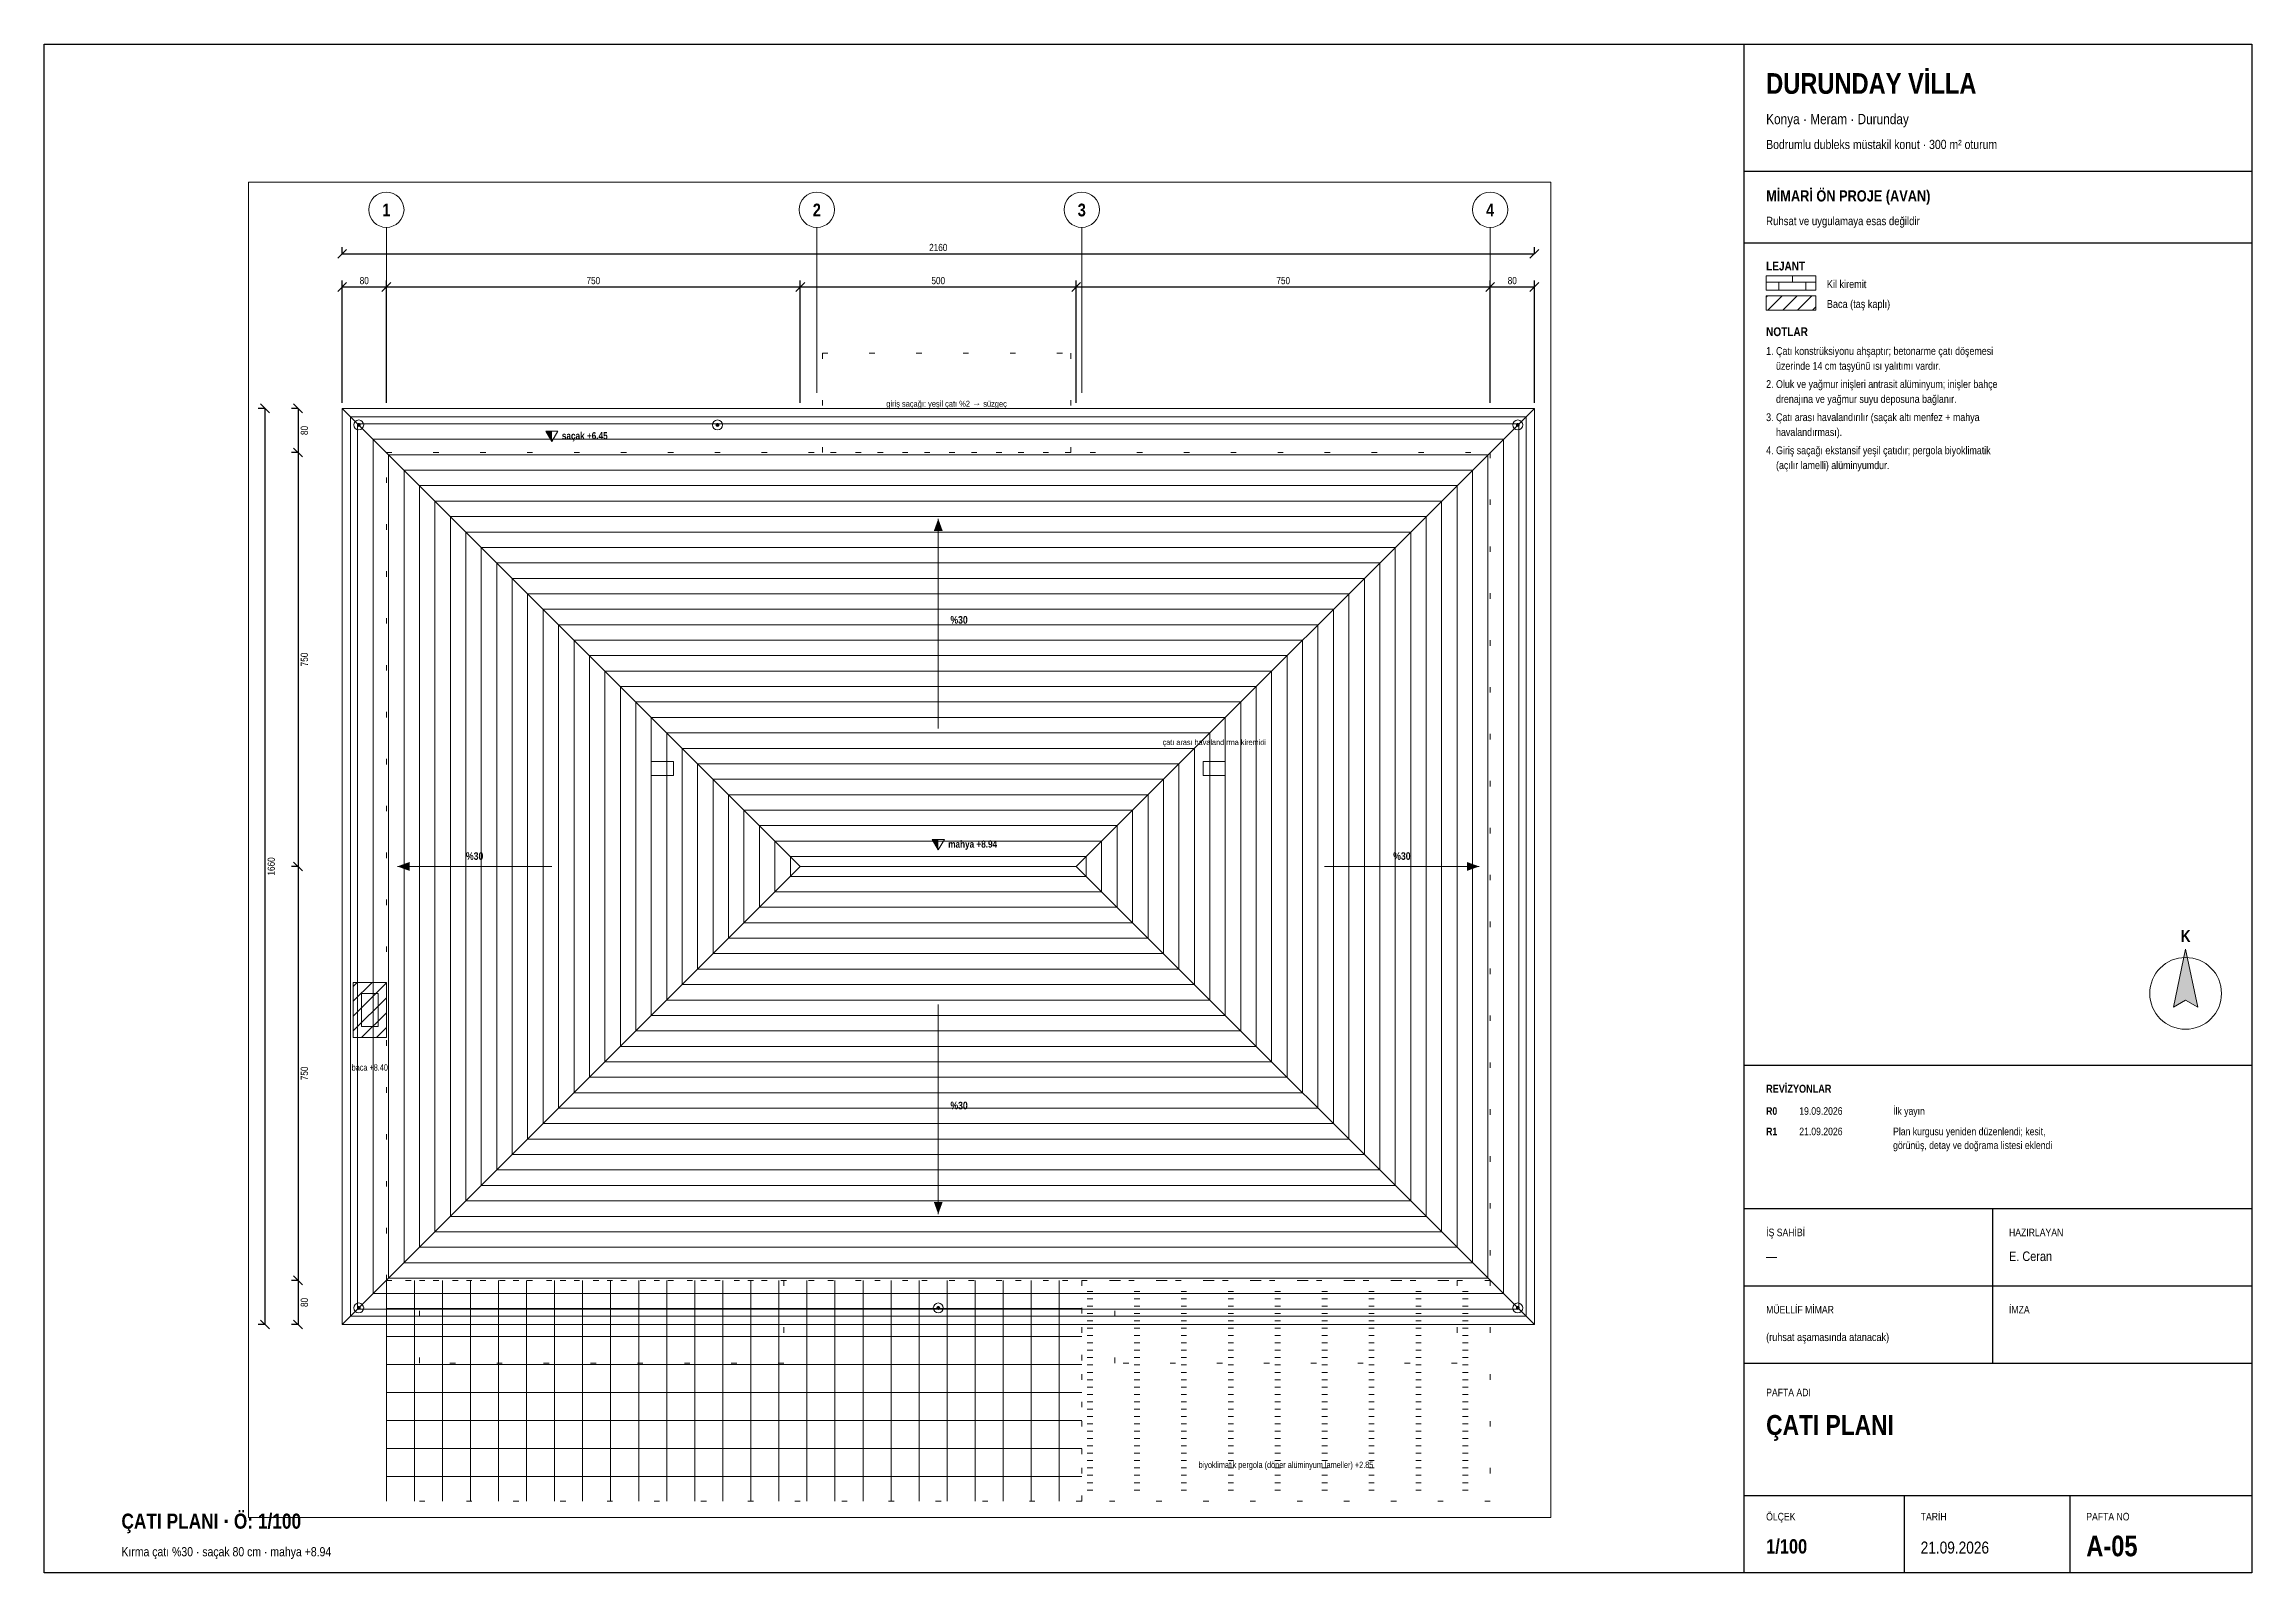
# Paper-space layout 'A-05 CATI PLANI' of a CAD drawing. Header units: centimetres, sheet in millimetres. Extents: x 10 to 410, y 10 to 287.
# The model-space entities are those that its viewports show. They can reach past a viewport. Long polylines and large blocks are cut down to what shows.
import ezdxf
from ezdxf.enums import TextEntityAlignment as Align

# ---------------------------------------------------------------- set-up
doc = ezdxf.new("R2010")
doc.units = ezdxf.units.CM
doc.header["$LTSCALE"] = 0.25
doc.linetypes.add('ACAD_ISO02W100', pattern=[15, 12, -3])
doc.linetypes.add('ACAD_ISO07W100', pattern=[3, 0, -3])
for name, color, linetype, lineweight in [('M-BACA-TUGLA', 116, 'Continuous', 9), ('M-BACA-TUGLA-T', 8, 'Continuous', 5), ('M-CKAP-KIREMIT', 66, 'Continuous', 9), ('M-GOST-AKSPOZ', 1, 'Continuous', 9), ('M-GOST-ANTET', 176, 'Continuous', 25), ('M-GOST-ANTETYAZI', 177, 'Continuous', 9), ('M-GOST-DISOLCU', 40, 'Continuous', 9), ('M-GOST-IZDUSUM', 80, 'ACAD_ISO07W100', 18), ('M-GOST-KUZEYOKU', 1, 'Continuous', 9), ('M-GOST-LEJANT', 173, 'Continuous', 9), ('M-GOST-PLANKOT', 46, 'Continuous', 9), ('M-GOST-YAZI', 2, 'Continuous', 9), ('M-OLUK-SAC', 194, 'Continuous', 9), ('M-YIBO-SAC', 12, 'Continuous', 9)]:
    doc.layers.add(name, color=color, linetype=linetype, lineweight=lineweight)
doc.layers.add('M-GOST-VPORT', color=8, linetype='Continuous', lineweight=9, plot=False)
doc.styles.add('YAZI', font='arialn.ttf')
doc.styles.add('YAZI-KALIN', font='arialnb.ttf')
doc.dimstyles.new('MIMARI-1-100', dxfattribs={"dimscale": 10, "dimtxt": 1.296, "dimasz": 2.5, "dimexe": 1.2, "dimexo": 0, "dimgap": 0.5, "dimtad": 1, "dimdec": 0, "dimtxsty": 'YAZI', "dimtsz": 0.8, "dimcen": 2.5, "dimclrd": 256, "dimclre": 256, "dimclrt": 256, "dimazin": 3, "dimtfac": 1, "dimtmove": 0, "dimatfit": 3})

msp = doc.modelspace()

# ---------------------------------------------------------------- hatches: boundary and pattern name
at = {"layer": 'M-BACA-TUGLA-T'}
h = msp.add_hatch(dxfattribs=at)
h.set_pattern_fill('ANSI31', scale=6)
h.paths.add_polyline_path([(-60, 540), (0, 540), (0, 440), (-60, 440)])
at = {"layer": 'M-GOST-IZDUSUM'}
h = msp.add_hatch(dxfattribs=at)
h.set_pattern_fill('NET', scale=16)
h.paths.add_polyline_path([(0, 0), (1260, 0), (1260, -400), (0, -400)])
at = {"layer": 'M-GOST-PLANKOT'}
h = msp.add_hatch(color=256, dxfattribs=at)
h.dxf.hatch_style = 1
h.paths.add_polyline_path([(289, 1539), (300, 1539), (300, 1520)])
h = msp.add_hatch(color=256, dxfattribs=at)
h.dxf.hatch_style = 1
h.paths.add_polyline_path([(989, 799), (1000, 799), (1000, 780)])
at = {"layer": 'M-GOST-YAZI'}
h = msp.add_hatch(color=256, dxfattribs=at)
h.dxf.hatch_style = 1
h.paths.add_polyline_path([(1000, 1380), (992, 1358), (1008, 1358)])
h = msp.add_hatch(color=256, dxfattribs=at)
h.dxf.hatch_style = 1
h.paths.add_polyline_path([(20, 750), (42, 742), (42, 758)])
h = msp.add_hatch(color=256, dxfattribs=at)
h.dxf.hatch_style = 1
h.paths.add_polyline_path([(1980, 750), (1958, 758), (1958, 742)])
h = msp.add_hatch(color=256, dxfattribs=at)
h.dxf.hatch_style = 1
h.paths.add_polyline_path([(1000, 120), (1008, 142), (992, 142)])
at = {"layer": 'M-YIBO-SAC'}
h = msp.add_hatch(color=256, dxfattribs=at)
h.dxf.hatch_style = 1
edge = h.paths.add_edge_path()
edge.add_arc((-50, 1550), 3.5, 0, 360)
h = msp.add_hatch(color=256, dxfattribs=at)
h.dxf.hatch_style = 1
edge = h.paths.add_edge_path()
edge.add_arc((600, 1550), 3.5, 0, 360)
h = msp.add_hatch(color=256, dxfattribs=at)
h.dxf.hatch_style = 1
edge = h.paths.add_edge_path()
edge.add_arc((2050, 1550), 3.5, 0, 360)
h = msp.add_hatch(color=256, dxfattribs=at)
h.dxf.hatch_style = 1
edge = h.paths.add_edge_path()
edge.add_arc((-50, -50), 3.5, 0, 360)
h = msp.add_hatch(color=256, dxfattribs=at)
h.dxf.hatch_style = 1
edge = h.paths.add_edge_path()
edge.add_arc((1000, -50), 3.5, 0, 360)
h = msp.add_hatch(color=256, dxfattribs=at)
h.dxf.hatch_style = 1
edge = h.paths.add_edge_path()
edge.add_arc((2050, -50), 3.5, 0, 360)

# ---------------------------------------------------------------- linework, layer by layer
at = {"layer": 'M-BACA-TUGLA'}
for points in [[(-60, 540), (0, 540), (0, 440), (-60, 440)], [(-45, 520), (-15, 520), (-15, 460), (-45, 460)]]:
    msp.add_lwpolyline(points, close=True, dxfattribs=at)
at = {"layer": 'M-CKAP-KIREMIT'}
for p, q in [((-80, 1580), (750, 750)), ((2080, 1580), (1250, 750)), ((-52, 1552), (2052, 1552)), ((-52, 1552), (-52, -52)), ((-24, 1524), (2024, 1524)), ((-24, 1524), (-24, -24)), ((2024, 1524), (2024, -24)), ((2052, 1552), (2052, -52)), ((4, 1496), (1996, 1496)), ((4, 1496), (4, 4)), ((1996, 1496), (1996, 4)), ((32, 1468), (1968, 1468)), ((32, 1468), (32, 32)), ((60, 1440), (1940, 1440)), ((60, 1440), (60, 60)), ((1940, 1440), (1940, 60)), ((1968, 1468), (1968, 32)), ((88, 1412), (1912, 1412)), ((88, 1412), (88, 88)), ((1912, 1412), (1912, 88)), ((116, 1384), (1884, 1384)), ((116, 1384), (116, 116)), ((1884, 1384), (1884, 116)), ((144, 1356), (1856, 1356)), ((144, 1356), (144, 144)), ((172, 1328), (1828, 1328)), ((172, 1328), (172, 172)), ((1828, 1328), (1828, 172)), ((1856, 1356), (1856, 144)), ((200, 1300), (1800, 1300)), ((200, 1300), (200, 200)), ((1800, 1300), (1800, 200)), ((228, 1272), (1772, 1272)), ((228, 1272), (228, 228)), ((256, 1244), (1744, 1244)), ((256, 1244), (256, 256)), ((1744, 1244), (1744, 256)), ((1772, 1272), (1772, 228)), ((284, 1216), (1716, 1216)), ((284, 1216), (284, 284)), ((1716, 1216), (1716, 284)), ((312, 1188), (1688, 1188)), ((312, 1188), (312, 312)), ((340, 1160), (1660, 1160)), ((340, 1160), (340, 340)), ((1660, 1160), (1660, 340)), ((1688, 1188), (1688, 312)), ((368, 1132), (1632, 1132)), ((368, 1132), (368, 368)), ((1632, 1132), (1632, 368)), ((396, 1104), (1604, 1104)), ((396, 1104), (396, 396)), ((1604, 1104), (1604, 396)), ((424, 1076), (1576, 1076)), ((424, 1076), (424, 424)), ((452, 1048), (1548, 1048)), ((452, 1048), (452, 452)), ((1548, 1048), (1548, 452)), ((1576, 1076), (1576, 424)), ((480, 1020), (1520, 1020)), ((480, 1020), (480, 480)), ((1520, 1020), (1520, 480)), ((508, 992), (1492, 992)), ((508, 992), (508, 508)), ((536, 964), (1464, 964)), ((536, 964), (536, 536)), ((1464, 964), (1464, 536)), ((1492, 992), (1492, 508)), ((564, 936), (1436, 936)), ((564, 936), (564, 564)), ((1436, 936), (1436, 564)), ((592, 908), (1408, 908)), ((592, 908), (592, 592)), ((620, 880), (1380, 880)), ((620, 880), (620, 620)), ((1380, 880), (1380, 620)), ((1408, 908), (1408, 592)), ((648, 852), (1352, 852)), ((648, 852), (648, 648)), ((1352, 852), (1352, 648)), ((676, 824), (1324, 824)), ((676, 824), (676, 676)), ((1324, 824), (1324, 676)), ((704, 796), (1296, 796)), ((704, 796), (704, 704)), ((732, 768), (1268, 768)), ((732, 768), (732, 732)), ((1268, 768), (1268, 732)), ((1296, 796), (1296, 704)), ((-80, -80), (750, 750)), ((732, 732), (1268, 732)), ((750, 750), (1250, 750)), ((2080, -80), (1250, 750)), ((704, 704), (1296, 704)), ((648, 648), (1352, 648)), ((676, 676), (1324, 676)), ((620, 620), (1380, 620)), ((564, 564), (1436, 564)), ((592, 592), (1408, 592)), ((536, 536), (1464, 536)), ((480, 480), (1520, 480)), ((508, 508), (1492, 508)), ((452, 452), (1548, 452)), ((424, 424), (1576, 424)), ((368, 368), (1632, 368)), ((396, 396), (1604, 396)), ((340, 340), (1660, 340)), ((284, 284), (1716, 284)), ((312, 312), (1688, 312)), ((256, 256), (1744, 256)), ((200, 200), (1800, 200)), ((228, 228), (1772, 228)), ((172, 172), (1828, 172)), ((144, 144), (1856, 144)), ((88, 88), (1912, 88)), ((116, 116), (1884, 116)), ((60, 60), (1940, 60)), ((4, 4), (1996, 4)), ((32, 32), (1968, 32)), ((-24, -24), (2024, -24)), ((-52, -52), (2052, -52))]:
    msp.add_line(p, q, dxfattribs=at)
for points in [[(-80, 1580), (2080, 1580), (1250, 750), (750, 750)], [(-80, 1580), (-80, -80), (750, 750)], [(2080, 1580), (2080, -80), (1250, 750)], [(480, 940), (520, 940), (520, 915), (480, 915)], [(1480, 940), (1520, 940), (1520, 915), (1480, 915)], [(-80, -80), (2080, -80), (1250, 750), (750, 750)]]:
    msp.add_lwpolyline(points, close=True, dxfattribs=at)
at = {"layer": 'M-GOST-AKSPOZ'}
for centre in [(0, 1940), (780, 1940), (1260, 1940), (2000, 1940)]:
    msp.add_circle(centre, 32, dxfattribs=at)
at = {"layer": 'M-GOST-DISOLCU', "linetype": 'ACAD_ISO02W100'}
for p, q in [((0, 1908), (0, 1590)), ((780, 1908), (780, 1590)), ((1260, 1908), (1260, 1590)), ((2000, 1908), (2000, 1590))]:
    msp.add_line(p, q, dxfattribs=at)
at = {"layer": 'M-GOST-IZDUSUM'}
for p, q in [((1270, -20), (1990, -20)), ((1270, -33.3), (1990, -33.3)), ((1270, -46.7), (1990, -46.7)), ((1270, -60), (1990, -60)), ((1270, -73.3), (1990, -73.3)), ((1270, -86.7), (1990, -86.7)), ((1270, -100), (1990, -100)), ((1270, -113.3), (1990, -113.3)), ((1270, -126.7), (1990, -126.7)), ((1270, -140), (1990, -140)), ((1270, -153.3), (1990, -153.3)), ((1270, -166.7), (1990, -166.7)), ((1270, -180), (1990, -180)), ((1270, -193.3), (1990, -193.3)), ((1270, -206.7), (1990, -206.7)), ((1270, -220), (1990, -220)), ((1270, -233.3), (1990, -233.3)), ((1270, -246.7), (1990, -246.7)), ((1270, -260), (1990, -260)), ((1270, -273.3), (1990, -273.3)), ((1270, -286.7), (1990, -286.7)), ((1270, -300), (1990, -300)), ((1270, -313.3), (1990, -313.3)), ((1270, -326.7), (1990, -326.7)), ((1270, -340), (1990, -340)), ((1270, -353.3), (1990, -353.3)), ((1270, -366.7), (1990, -366.7)), ((1270, -380), (1990, -380))]:
    msp.add_line(p, q, dxfattribs=at)
for points in [[(790, 1680), (1240, 1680), (1240, 1500), (790, 1500)], [(0, 1500), (2000, 1500), (2000, 0), (0, 0)], [(0, 0), (1260, 0), (1260, -400), (0, -400)], [(60, 0), (720, 0), (720, -150), (60, -150)], [(1260, 0), (2000, 0), (2000, -400), (1260, -400)], [(1320, 0), (1940, 0), (1940, -150), (1320, -150)]]:
    msp.add_lwpolyline(points, close=True, dxfattribs=at)
at = {"layer": 'M-GOST-PLANKOT'}
for points in [[(289, 1539), (311, 1539), (300, 1520)], [(989, 799), (1011, 799), (1000, 780)]]:
    msp.add_lwpolyline(points, close=True, dxfattribs=at)
at = {"layer": 'M-GOST-YAZI'}
for p, q in [((1000, 1000), (1000, 1380)), ((300, 750), (20, 750)), ((1700, 750), (1980, 750)), ((1000, 500), (1000, 120))]:
    msp.add_line(p, q, dxfattribs=at)
at = {"layer": 'M-OLUK-SAC'}
for points in [[(-80, 1580), (2080, 1580), (2080, -80), (-80, -80)], [(-65, 1565), (2065, 1565), (2065, -65), (-65, -65)]]:
    msp.add_lwpolyline(points, close=True, dxfattribs=at)
at = {"layer": 'M-YIBO-SAC'}
for centre in [(-50, 1550), (600, 1550), (2050, 1550), (-50, -50), (1000, -50), (2050, -50)]:
    msp.add_circle(centre, 9, dxfattribs=at)

# ---------------------------------------------------------------- texts
at = {"layer": 'M-GOST-AKSPOZ', "style": 'YAZI-KALIN'}
for s, p in [('1', (0, 1928)), ('2', (780, 1928)), ('3', (1260, 1928)), ('4', (2000, 1928))]:
    msp.add_text(s, height=23, dxfattribs=at).set_placement(p, align=Align.CENTER)
at = {"layer": 'M-GOST-IZDUSUM', "style": 'YAZI'}
for s, height, p in [('giriş saçağı: yeşil çatı %2 → süzgeç', 10.8, (1015, 1583)), ('biyoklimatik pergola (döner alüminyum lameller) +2.85', 11.52, (1630, -340))]:
    msp.add_text(s, height=height, dxfattribs=at).set_placement(p, align=Align.CENTER)
at = {"layer": 'M-GOST-PLANKOT', "style": 'YAZI-KALIN'}
for s, p in [('saçak +6.45', (318, 1524)), ('mahya +8.94', (1018, 784))]:
    msp.add_text(s, height=12.96, dxfattribs=at).set_placement(p)
at = {"layer": 'M-GOST-YAZI', "style": 'YAZI-KALIN'}
for p in [(1022, 1190), (1022, 310)]:
    msp.add_text('%30', height=13.68, dxfattribs=at).set_placement(p)
at = {"layer": 'M-GOST-YAZI'}
for s, height, style, p in [('çatı arası havalandırma kiremidi', 10.08, 'YAZI', (1500, 970)), ('%30', 13.68, 'YAZI-KALIN', (160, 762)), ('%30', 13.68, 'YAZI-KALIN', (1840, 762)), ('baca +8.40', 11.52, 'YAZI', (-30, 380))]:
    msp.add_text(s, height=height, dxfattribs=dict(at, style=style)).set_placement(p, align=Align.CENTER)

# ---------------------------------------------------------------- dimensions: what is measured, and where the dimension line sits
at = {"layer": 'M-GOST-DISOLCU'}
for base, p1, p2 in [((-80, 1860), (-80, 1860), (2080, 1860)), ((-80, 1800), (-80, 1590), (0, 1590)), ((0, 1800), (0, 1590), (750, 1590)), ((750, 1800), (750, 1590), (1250, 1590)), ((1250, 1800), (1250, 1590), (2000, 1590)), ((2000, 1800), (2000, 1590), (2080, 1590))]:
    msp.add_linear_dim(base=base, p1=p1, p2=p2, dimstyle='MIMARI-1-100', dxfattribs=at).render()
for base, p1, p2 in [((-220, 1580), (-220, 1580), (-220, -80)), ((-160, 1580), (-160, 1580), (-160, 1500)), ((-160, 1500), (-160, 1500), (-160, 750)), ((-160, 750), (-160, 750), (-160, 0)), ((-160, 0), (-160, 0), (-160, -80))]:
    msp.add_linear_dim(base=base, p1=p1, p2=p2, angle=90, dimstyle='MIMARI-1-100', dxfattribs=at).render()

psp = doc.layouts.new('A-05 CATI PLANI')

# ---------------------------------------------------------------- hatches: boundary and pattern name
at = {"layer": 'M-GOST-KUZEYOKU'}
h = psp.add_hatch(color=256, dxfattribs=at)
h.dxf.hatch_style = 1
h.paths.add_polyline_path([(398, 123), (400.2, 112.5), (398, 113.8), (395.8, 112.5)])
at = {"layer": 'M-GOST-LEJANT'}
h = psp.add_hatch(dxfattribs=at)
h.set_pattern_fill('AR-B816', scale=0.012)
h.paths.add_polyline_path([(322, 245), (331, 245), (331, 242.4), (322, 242.4)])
h = psp.add_hatch(dxfattribs=at)
h.set_pattern_fill('ANSI31', scale=0.6)
h.paths.add_polyline_path([(322, 241.4), (331, 241.4), (331, 238.8), (322, 238.8)])

# ---------------------------------------------------------------- linework, layer by layer
at = {"layer": 'M-GOST-ANTET'}
for p, q in [((318, 264), (410, 264)), ((318, 251), (410, 251)), ((318, 102), (410, 102)), ((318, 76), (410, 76)), ((363, 76), (363, 62)), ((318, 62), (410, 62)), ((363, 62), (363, 48)), ((318, 48), (410, 48)), ((318, 24), (410, 24)), ((347, 24), (347, 10)), ((377, 24), (377, 10))]:
    psp.add_line(p, q, dxfattribs=at)
for points in [[(10, 287), (410, 287), (410, 10), (10, 10)], [(318, 287), (410, 287), (410, 10), (318, 10)]]:
    psp.add_lwpolyline(points, close=True, dxfattribs=at)
at = {"layer": 'M-GOST-KUZEYOKU'}
psp.add_lwpolyline([(398, 123), (400.2, 112.5), (398, 113.8), (395.8, 112.5)], close=True, dxfattribs=at)
psp.add_circle((398, 115), 6.5, dxfattribs=at)
at = {"layer": 'M-GOST-LEJANT'}
for points in [[(322, 245), (331, 245), (331, 242.4), (322, 242.4)], [(322, 241.4), (331, 241.4), (331, 238.8), (322, 238.8)]]:
    psp.add_lwpolyline(points, close=True, dxfattribs=at)

# ---------------------------------------------------------------- texts
at = {"layer": 'M-GOST-ANTETYAZI'}
for s, height, style, p in [('DURUNDAY VİLLA', 3.744, 'YAZI-KALIN', (322, 278)), ('Konya · Meram · Durunday', 1.872, 'YAZI', (322, 272.5)), ('Bodrumlu dubleks müstakil konut · 300 m² oturum', 1.656, 'YAZI', (322, 268)), ('MİMARİ ÖN PROJE (AVAN)', 2.016, 'YAZI-KALIN', (322, 258.5)), ('Ruhsat ve uygulamaya esas değildir', 1.512, 'YAZI', (322, 254.2)), ('LEJANT', 1.584, 'YAZI-KALIN', (322, 246)), ('Kil kiremit', 1.44, 'YAZI', (333, 242.8)), ('Baca (taş kaplı)', 1.44, 'YAZI', (333, 239.2)), ('NOTLAR', 1.584, 'YAZI-KALIN', (322, 234.1)), ('1. Çatı konstrüksiyonu ahşaptır; betonarme çatı döşemesi', 1.404, 'YAZI', (322, 230.7)), ('    üzerinde 14 cm taşyünü ısı yalıtımı vardır.', 1.404, 'YAZI', (322, 228)), ('2. Oluk ve yağmur inişleri antrasit alüminyum; inişler bahçe', 1.404, 'YAZI', (322, 224.7)), ('3. Çatı arası havalandırılır (saçak altı menfez + mahya', 1.404, 'YAZI', (322, 218.7)), ('    drenajına ve yağmur suyu deposuna bağlanır.', 1.404, 'YAZI', (322, 222)), ('    havalandırması).', 1.404, 'YAZI', (322, 216)), ('4. Giriş saçağı ekstansif yeşil çatıdır; pergola biyoklimatik', 1.404, 'YAZI', (322, 212.7)), ('    (açılır lamelli) alüminyumdur.', 1.404, 'YAZI', (322, 210)), ('REVİZYONLAR', 1.44, 'YAZI-KALIN', (322, 97)), ('R0', 1.368, 'YAZI-KALIN', (322, 93)), ('19.09.2026', 1.368, 'YAZI', (328, 93)), ('İlk yayın', 1.368, 'YAZI', (345, 93)), ('R1', 1.368, 'YAZI-KALIN', (322, 89.3)), ('21.09.2026', 1.368, 'YAZI', (328, 89.3)), ('görünüş, detay ve doğrama listesi eklendi', 1.368, 'YAZI', (345, 86.8)), ('Plan kurgusu yeniden düzenlendi; kesit,', 1.368, 'YAZI', (345, 89.3)), ('İŞ SAHİBİ', 1.368, 'YAZI', (322, 71)), ('HAZIRLAYAN', 1.368, 'YAZI', (366, 71)), ('E. Ceran', 1.728, 'YAZI', (366, 66.5)), ('—', 1.73, 'YAZI', (322, 66.5)), ('MÜELLİF MİMAR', 1.368, 'YAZI', (322, 57)), ('İMZA', 1.368, 'YAZI', (366, 57)), ('(ruhsat aşamasında atanacak)', 1.44, 'YAZI', (322, 52)), ('PAFTA ADI', 1.368, 'YAZI', (322, 42)), ('ÇATI PLANI', 3.6, 'YAZI-KALIN', (322, 35)), ('ÇATI PLANI · Ö: 1/100', 2.736, 'YAZI-KALIN', (24, 18)), ('ÖLÇEK', 1.368, 'YAZI', (322, 19.5)), ('TARİH', 1.368, 'YAZI', (350, 19.5)), ('PAFTA NO', 1.368, 'YAZI', (380, 19.5)), ('1/100', 2.592, 'YAZI-KALIN', (322, 13.5)), ('A-05', 3.744, 'YAZI-KALIN', (380, 13)), ('Kırma çatı %30 · saçak 80 cm · mahya +8.94', 1.656, 'YAZI', (24, 13)), ('21.09.2026', 2.16, 'YAZI', (350, 13.5))]:
    psp.add_text(s, height=height, dxfattribs=dict(at, style=style)).set_placement(p)
at = {"layer": 'M-GOST-ANTETYAZI', "style": 'YAZI-KALIN'}
psp.add_text('K', height=2.16, dxfattribs=at).set_placement((398, 124.3), align=Align.CENTER)

# ---------------------------------------------------------------- viewports
at = {"layer": 'M-GOST-VPORT'}
psp.add_viewport(center=(165, 141), size=(236, 242), view_center_point=(930, 780), view_height=2420, dxfattribs=at)

doc.saveas('drawing.dxf')
